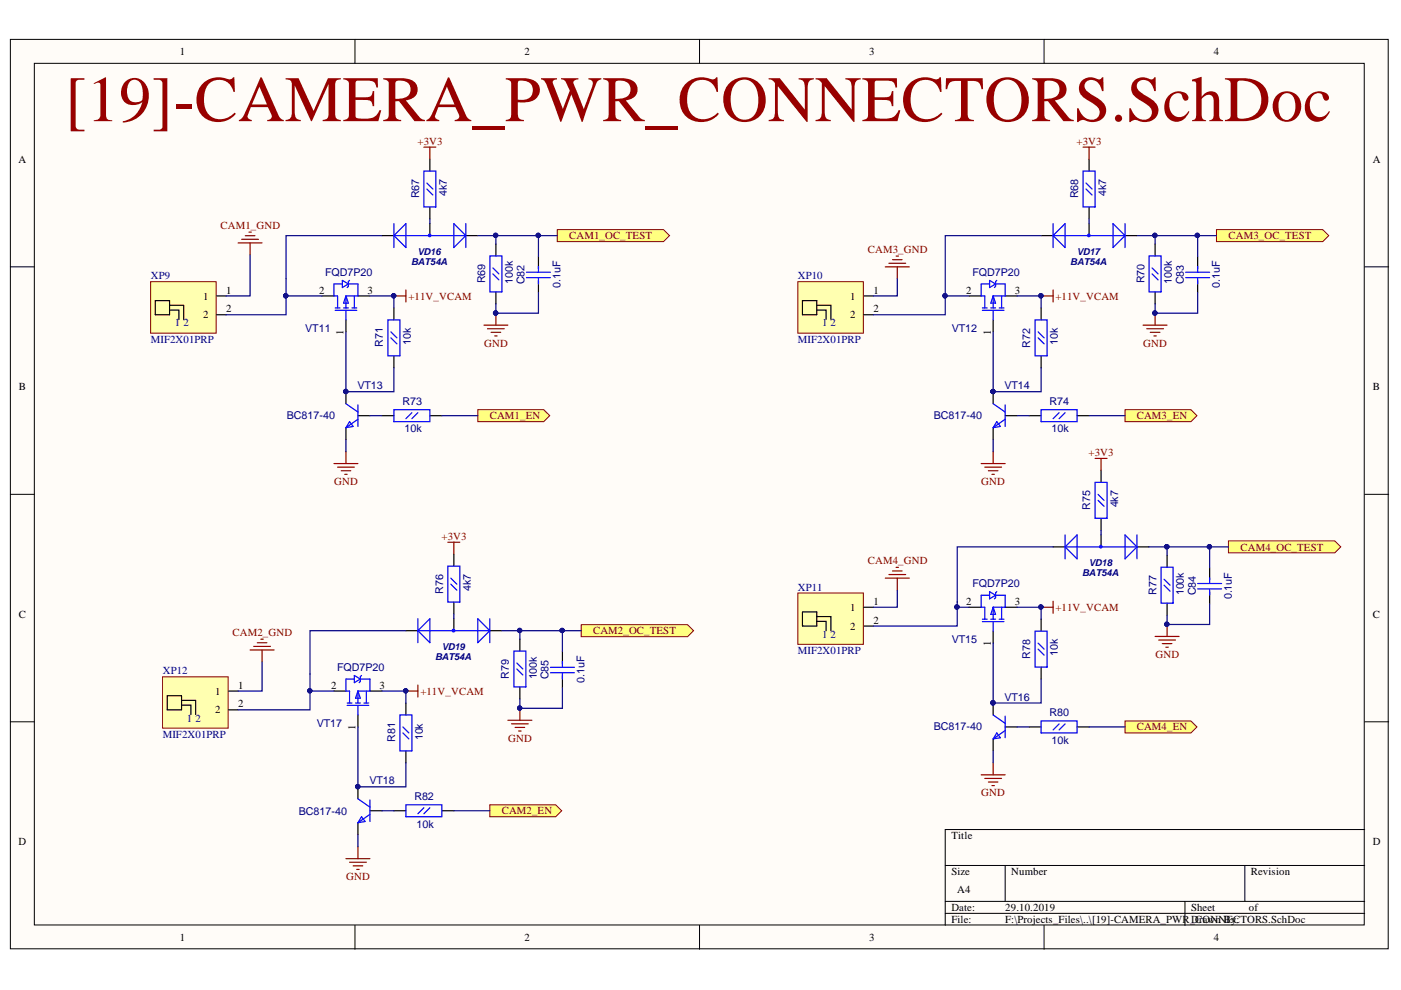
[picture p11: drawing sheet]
<svg xmlns="http://www.w3.org/2000/svg" width="297mm" height="210mm" viewBox="0 0 297 210" stroke-linecap="round" stroke-linejoin="round" font-family="sans-serif">
<defs><g id="words">
<text font-size="13.8" fill="#980000" x="13.8" y="25.7">[19]-CAMERA_PWR_CONNECTORS.SchDoc</text>
<g font-size="2.3">
<text x="38.1" y="11.7">1</text>
<text x="111.2" y="11.7">2</text>
<text x="184.3" y="11.7">3</text>
<text x="257.4" y="11.7">4</text>
<text x="3.9" y="34.5">A</text>
<text x="291.1" y="34.5">A</text>
<text x="43" y="63.5">1</text>
<text x="48" y="62.3">1</text>
<text x="67.7" y="62.3">2</text>
<text x="77.9" y="62.3">3</text>
<text x="180.2" y="63.5">1</text>
<text x="185.2" y="62.3">1</text>
<text x="204.8" y="62.3">2</text>
<text x="215.2" y="62.3">3</text>
<text x="43" y="67.5">2</text>
<text x="48" y="66.2">2</text>
<text x="72.8" y="71" transform="rotate(-90 72.8 71)">1</text>
<text x="180.2" y="67.5">2</text>
<text x="185.2" y="66.2">2</text>
<text x="210.1" y="71" transform="rotate(-90 210.1 71)">1</text>
<text x="4" y="82.7">B</text>
<text x="291.1" y="82.7">B</text>
<text x="4" y="131">C</text>
<text x="180.2" y="129.5">1</text>
<text x="185.2" y="128.3">1</text>
<text x="204.8" y="128.3">2</text>
<text x="215.2" y="128.3">3</text>
<text x="291.1" y="131">C</text>
<text x="180.2" y="133.5">2</text>
<text x="185.2" y="132.2">2</text>
<text x="210.1" y="137" transform="rotate(-90 210.1 137)">1</text>
<text x="45.6" y="147.3">1</text>
<text x="50.5" y="146">1</text>
<text x="50.5" y="150">2</text>
<text x="70.2" y="146">2</text>
<text x="80.4" y="146">3</text>
<text x="45.6" y="151.2">2</text>
<text x="75.4" y="154.8" transform="rotate(-90 75.4 154.8)">1</text>
<text x="3.9" y="179.2">D</text>
<text x="201.7" y="177.9">Title</text>
<text x="291.1" y="179.2">D</text>
<text x="201.7" y="185.6">Size</text>
<text x="214.4" y="185.6">Number</text>
<text x="265.2" y="185.6">Revision</text>
<text x="203" y="189.4">A4</text>
<text x="201.7" y="193.2">Date:</text>
<text x="201.7" y="195.7">File:</text>
<text x="213.1" y="193.2">29.10.2019</text>
<text x="213.1" y="195.7">F:\Projects_Files\..\[19]-CAMERA_PWR_DCONNBy:</text>
<text x="252.5" y="193.2">Sheet</text>
<text x="254.2" y="195.7">rawn ECTORS.SchDoc</text>
<text x="264.8" y="193.2">of</text>
<text x="38.1" y="199.5">1</text>
<text x="111.2" y="199.5">2</text>
<text x="184.3" y="199.5">3</text>
<text x="257.4" y="199.5">4</text>
</g>
<g font-size="2.3" fill="#800000">
<text x="88.5" y="30.7">+3V3</text>
<text x="228.3" y="30.7">+3V3</text>
<text x="46.8" y="48.5">CAM1_GND</text>
<text x="120.7" y="50.7">CAM1_OC_TEST</text>
<text x="184" y="53.6">CAM3_GND</text>
<text x="260.5" y="50.7">CAM3_OC_TEST</text>
<text x="86.6" y="63.5">+11V_VCAM</text>
<text x="223.8" y="63.5">+11V_VCAM</text>
<text x="102.7" y="73.5">GND</text>
<text x="242.4" y="73.5">GND</text>
<text x="103.9" y="88.9">CAM1_EN</text>
<text x="241" y="88.9">CAM3_EN</text>
<text x="230.8" y="96.7">+3V3</text>
<text x="70.9" y="102.8">GND</text>
<text x="208" y="102.8">GND</text>
<text x="93.6" y="114.5">+3V3</text>
<text x="184" y="119.6">CAM4_GND</text>
<text x="263" y="116.8">CAM4_OC_TEST</text>
<text x="223.8" y="129.5">+11V_VCAM</text>
<text x="49.3" y="134.8">CAM2_GND</text>
<text x="125.8" y="134.5">CAM2_OC_TEST</text>
<text x="245" y="139.5">GND</text>
<text x="89.1" y="147.3">+11V_VCAM</text>
<text x="241" y="154.9">CAM4_EN</text>
<text x="107.7" y="157.3">GND</text>
<text x="106.4" y="172.6">CAM2_EN</text>
<text x="208" y="168.8">GND</text>
<text x="73.4" y="186.7">GND</text>
</g>
<g font-size="2.3" fill="#000080">
<text x="94.7" y="41.6" transform="rotate(-90 94.7 41.6)">4k7</text>
<text x="234.5" y="41.6" transform="rotate(-90 234.5 41.6)">4k7</text>
<text x="88.9" y="42.1" transform="rotate(-90 88.9 42.1)">R67</text>
<text x="228.6" y="42.1" transform="rotate(-90 228.6 42.1)">R68</text>
<text x="32" y="59.2">XP9</text>
<text x="68.9" y="58.5">FQD7P20</text>
<text x="169.1" y="59.2">XP10</text>
<text x="206.2" y="58.5">FQD7P20</text>
<text x="102.8" y="60.1" transform="rotate(-90 102.8 60.1)">R69</text>
<text x="108.8" y="60.2" transform="rotate(-90 108.8 60.2)">100k</text>
<text x="111.2" y="60.2" transform="rotate(-90 111.2 60.2)">C82</text>
<text x="118.8" y="61.1" transform="rotate(-90 118.8 61.1)">0.1uF</text>
<text x="242.6" y="60.1" transform="rotate(-90 242.6 60.1)">R70</text>
<text x="248.5" y="60.2" transform="rotate(-90 248.5 60.2)">100k</text>
<text x="251" y="60.2" transform="rotate(-90 251 60.2)">C83</text>
<text x="258.6" y="61.1" transform="rotate(-90 258.6 61.1)">0.1uF</text>
<text x="37" y="69.2">1</text>
<text x="38.9" y="69.2">2</text>
<text x="64.7" y="70.3">VT11</text>
<text x="174.3" y="69.2">1</text>
<text x="176.1" y="69.2">2</text>
<text x="201.8" y="70.3">VT12</text>
<text x="32" y="72.8">MIF2X01PRP</text>
<text x="81.2" y="73.5" transform="rotate(-90 81.2 73.5)">R71</text>
<text x="87.1" y="73.2" transform="rotate(-90 87.1 73.2)">10k</text>
<text x="169.1" y="72.8">MIF2X01PRP</text>
<text x="218.4" y="73.7" transform="rotate(-90 218.4 73.7)">R72</text>
<text x="224.3" y="73.2" transform="rotate(-90 224.3 73.2)">10k</text>
<text x="75.8" y="82.6">VT13</text>
<text x="213" y="82.6">VT14</text>
<text x="60.8" y="88.9">BC817-40</text>
<text x="85.3" y="85.9">R73</text>
<text x="198" y="88.9">BC817-40</text>
<text x="222.5" y="85.9">R74</text>
<text x="85.8" y="91.7">10k</text>
<text x="222.9" y="91.7">10k</text>
<text x="237.1" y="107.6" transform="rotate(-90 237.1 107.6)">4k7</text>
<text x="231.1" y="108.2" transform="rotate(-90 231.1 108.2)">R75</text>
<text x="94" y="125.9" transform="rotate(-90 94 125.9)">R76</text>
<text x="99.8" y="125.4" transform="rotate(-90 99.8 125.4)">4k7</text>
<text x="169.1" y="125.2">XP11</text>
<text x="206.2" y="124.5">FQD7P20</text>
<text x="245.2" y="126.1" transform="rotate(-90 245.2 126.1)">R77</text>
<text x="251" y="126.2" transform="rotate(-90 251 126.2)">100k</text>
<text x="253.5" y="126.2" transform="rotate(-90 253.5 126.2)">C84</text>
<text x="261.2" y="127.1" transform="rotate(-90 261.2 127.1)">0.1uF</text>
<text x="174.3" y="135.2">1</text>
<text x="176.1" y="135.2">2</text>
<text x="201.8" y="136.3">VT15</text>
<text x="34.5" y="143">XP12</text>
<text x="71.5" y="142.2">FQD7P20</text>
<text x="107.9" y="143.9" transform="rotate(-90 107.9 143.9)">R79</text>
<text x="169.1" y="138.7">MIF2X01PRP</text>
<text x="218.4" y="139.7" transform="rotate(-90 218.4 139.7)">R78</text>
<text x="224.3" y="139.2" transform="rotate(-90 224.3 139.2)">10k</text>
<text x="113.8" y="144.1" transform="rotate(-90 113.8 144.1)">100k</text>
<text x="116.3" y="144.1" transform="rotate(-90 116.3 144.1)">C85</text>
<text x="123.9" y="144.8" transform="rotate(-90 123.9 144.8)">0.1uF</text>
<text x="213" y="148.5">VT16</text>
<text x="39.6" y="153">1</text>
<text x="41.4" y="153">2</text>
<text x="67.1" y="154">VT17</text>
<text x="198" y="154.9">BC817-40</text>
<text x="222.5" y="151.8">R80</text>
<text x="34.5" y="156.6">MIF2X01PRP</text>
<text x="83.8" y="157.2" transform="rotate(-90 83.8 157.2)">R81</text>
<text x="89.6" y="157" transform="rotate(-90 89.6 157)">10k</text>
<text x="222.9" y="157.7">10k</text>
<text x="78.3" y="166.3">VT18</text>
<text x="63.3" y="172.7">BC817-40</text>
<text x="87.9" y="169.6">R82</text>
<text x="88.3" y="175.5">10k</text>
</g>
<g font-size="2" fill="#000080">
<text x="87.1" y="56.2">BAT54A</text>
<text x="88.5" y="54">VD16</text>
<text x="226.9" y="56.2">BAT54A</text>
<text x="228.3" y="54">VD17</text>
<text x="229.5" y="122.2">BAT54A</text>
<text x="230.9" y="120">VD18</text>
<text x="93.7" y="137.8">VD19</text>
<text x="92.2" y="139.9">BAT54A</text>
</g>
</g></defs>
<g fill="#fffcf8" stroke="#000" stroke-width=".21">
<path d="M2.2 8.4h292.1v192.8h-292.1z"/>
<path d="M7.3 13.4h281.9v182.7h-281.9z"/>
</g>
<g fill="none" stroke="#000" stroke-width=".21">
<path d="M75.3 8.4v5M148.3 8.4v5M221.4 8.4v5M2.2 56.6h5.1M289.3 56.6h5.1M2.2 104.8h5.1M289.3 104.8h5.1M2.2 153h5.1M289.3 153h5.1M289.3 175.9h-88.9v20.3M75.3 196.2v5.1M148.3 196.2v5.1"/>
<path d="M200.4 183.5h88.9M200.4 191.1h88.9M200.4 193.7h88.9M213.1 183.5v7.6M221.4 196.2v5.1M251.2 191.1v5.1M263.9 183.5v7.6"/>
</g>
<path d="M31.9 59.7h13.9v10.9h-13.9z" fill="#ffffb0" stroke="#800000" stroke-width=".21"/>
<g fill="none" stroke="#000" stroke-width=".25">
<path d="M32.9 63.7h3v3h-3zM35.9 64.7h3v3M35.9 65.7h2v2M45.9 62.7h2M45.9 66.7h2M68.3 62.7h2.5M73.4 67.8v2.6M75.9 62.7h2.5M83.5 65.3v2.5M83.5 75.4v2.6M73.4 83.1v2.5M73.4 90.7v2.5"/>
<path d="M75.9 88.1h2.5M81 88.1h2.5M91.1 88.1h2.6"/>
</g>
<path d="M50.5 51.5h5.1M51.2 50.7h3.6M52 50h2M52.8 49.2h.5M53 51.5v2.5M70.8 98.3h5.1M71.6 99h3.5M72.3 99.8h2.1M73.4 95.7v2.6M73.1 100.6h.5" fill="none" stroke="#800000" stroke-width=".25"/>
<g fill="none" stroke="#00f" stroke-width=".25">
<path d="M72.6 59.4l1.3 .8-1.3 .8zM74.1 59.4l-.2 .3v1l-.3 .3M71.1 65.3h1M71.1 65.8h4.5M72.6 60.2h-1.8v2.5h.8v2.6M72.8 65.3h1.1M73.4 62.7v2.6M73.4 65.8v2M73.4 62.7l.5 1.6h-1.1zM73.9 60.2h2v2.5h-2.5M74.6 65.3h1M75.1 62.7v2.6"/>
<path d="M82.2 67.8h2.6v7.6h-2.6zM82.9 71.6l1.3 1.3M82.9 70.4l1.3 1.2M73.4 85.6l2.5 1.8M74.1 89.4l.8 1-1.5 .3zM75.9 85.8v4.6M75.9 88.9l-2.5 1.8M83.5 86.9h7.6v2.5h-7.6zM87.3 87.5l-1.2 1.3M88.6 87.5l-1.3 1.3"/>
</g>
<circle cx="73.3" cy="83" r=".46" fill="#000080" stroke="#000080" stroke-width=".21"/>
<path d="M101.3 86.9h14l1.2 1.2-1.2 1.3h-14z" fill-rule="evenodd" fill="#ffff80" stroke="#800000" stroke-width=".21"/>
<path d="M34.5 143.5h13.9v10.9h-13.9z" fill="#ffffb0" stroke="#800000" stroke-width=".21"/>
<g fill="none" stroke="#000" stroke-width=".25">
<path d="M35.5 147.5h3v3h-3zM38.5 148.5h3v3M38.5 149.5h2v2M48.5 146.5h2M48.5 150.5h2M70.8 146.5h2.6M75.9 151.6v2.5M78.4 146.5h2.6M86.1 149.1v2.5M86.1 159.2v2.5M75.9 166.8v2.6M75.9 174.4v2.6"/>
<path d="M78.4 171.9h2.6M83.5 171.9h2.6M93.7 171.9h2.5"/>
</g>
<path d="M53 137.8h5.1M53.8 137h3.5M54.5 136.3h2.1M55.3 135.5h.5M55.6 137.8v2.5M75.9 179.5v2.6M73.4 182.1h5M74.1 182.8h3.6M74.9 183.6h2M75.6 184.3h.5" fill="none" stroke="#800000" stroke-width=".25"/>
<g fill="none" stroke="#00f" stroke-width=".25">
<path d="M73.6 149.1h1M73.6 149.6h4.6M75.1 144h-1.7v2.5h.7v2.6M75.1 143.2l1.3 .8-1.3 .7zM75.4 149.1h1M75.9 146.5v2.6M75.9 149.6v2M75.9 146.5l.5 1.5h-1zM76.4 144h2v2.5h-2.5M76.7 143.2l-.3 .3v1l-.3 .2M77.2 149.1h1M77.7 146.5v2.6"/>
<path d="M84.8 151.6h2.5v7.6h-2.5zM85.4 155.4l1.3 1.3M85.4 154.1l1.3 1.3M75.9 169.4l2.5 1.7M76.7 173.2l.7 1-1.5 .2zM78.4 169.6v4.6M78.4 172.7l-2.5 1.7M86.1 170.6h7.6v2.6h-7.6zM89.9 171.3l-1.3 1.2M91.1 171.3l-1.2 1.2"/>
</g>
<circle cx="75.8" cy="166.8" r=".46" fill="#000080" stroke="#000080" stroke-width=".21"/>
<path d="M103.8 170.6h14l1.3 1.3-1.3 1.3h-14z" fill-rule="evenodd" fill="#ffff80" stroke="#800000" stroke-width=".21"/>
<path d="M83.5 62.7h2.6M86.1 61.5v2.5M86.1 146.5h2.5M88.6 145.2v2.6" fill="none" stroke="#800000" stroke-width=".25"/>
<g fill="#000080" stroke="#000080" stroke-width=".21">
<circle cx="83.5" cy="62.7" r=".46"/>
<circle cx="86" cy="146.5" r=".46"/>
</g>
<path d="M169.2 59.7h13.9v10.9h-13.9z" fill="#ffffb0" stroke="#800000" stroke-width=".21"/>
<g fill="none" stroke="#000" stroke-width=".25">
<path d="M170.1 63.7h3.1v3h-3.1zM173.2 64.7h3v3M173.2 65.7h1.9v2M183.2 62.7h2M183.2 66.7h2M205.5 62.7h2.5M210.6 67.8v2.6M213.1 62.7h2.6M220.7 65.3v2.5M220.7 75.4v2.6M210.6 83.1v2.5M210.6 90.7v2.5"/>
<path d="M213.1 88.1h2.6M218.2 88.1h2.5M228.4 88.1h2.5"/>
</g>
<path d="M187.7 56.6h5.1M188.5 55.8h3.5M189.2 55.1h2.1M190 54.3h.5M190.2 56.6v2.5M208 98.3h5.1M208.8 99h3.6M209.6 99.8h2M210.6 95.7v2.6M210.3 100.6h.5" fill="none" stroke="#800000" stroke-width=".25"/>
<g fill="none" stroke="#00f" stroke-width=".25">
<path d="M209.8 59.4l1.3 .8-1.3 .8zM211.3 59.4l-.2 .3v1l-.3 .3M208.3 65.3h1M208.3 65.8h4.6M209.8 60.2h-1.8v2.5h.8v2.6M210.1 65.3h1M210.6 62.7v2.6M210.6 65.8v2M210.6 62.7l.5 1.6h-1zM211.1 60.2h2v2.5h-2.5M211.8 65.3h1.1M212.4 62.7v2.6"/>
<path d="M219.5 67.8h2.5v7.6h-2.5zM220.1 71.6l1.3 1.3M220.1 70.4l1.3 1.2M210.6 85.6l2.5 1.8M211.3 89.4l.8 1-1.5 .3zM213.1 85.8v4.6M213.1 88.9l-2.5 1.8M220.7 86.9h7.7v2.5h-7.7zM224.5 87.5l-1.2 1.3M225.8 87.5l-1.3 1.3"/>
</g>
<circle cx="210.5" cy="83" r=".46" fill="#000080" stroke="#000080" stroke-width=".21"/>
<path d="M238.5 86.9h14l1.3 1.2-1.3 1.3h-14z" fill-rule="evenodd" fill="#ffff80" stroke="#800000" stroke-width=".21"/>
<path d="M169.2 125.7h13.9v10.9h-13.9z" fill="#ffffb0" stroke="#800000" stroke-width=".21"/>
<g fill="none" stroke="#000" stroke-width=".25">
<path d="M170.1 129.7h3.1v3h-3.1zM173.2 130.7h3v3M173.2 131.7h1.9v2M183.2 128.7h2M183.2 132.7h2M205.5 128.7h2.5M210.6 133.8v2.6M213.1 128.7h2.6M220.7 131.3v2.5M210.6 149.1v2.5M210.6 156.7v2.5M213.1 154.1h2.6"/>
<path d="M218.2 154.1h2.5M220.7 141.4v2.6M228.4 154.1h2.5"/>
</g>
<path d="M187.7 122.6h5.1M188.5 121.8h3.5M189.2 121.1h2.1M190 120.3h.5M190.2 122.6v2.5M208 164.3h5.1M208.8 165h3.6M209.6 165.8h2M210.3 166.6h.5M210.6 161.7v2.6" fill="none" stroke="#800000" stroke-width=".25"/>
<g fill="none" stroke="#00f" stroke-width=".25">
<path d="M208.3 131.3h1M208.3 131.8h4.6M209.8 126.2h-1.8v2.5h.8v2.6M209.8 125.4l1.3 .8-1.3 .8zM210.1 131.3h1M210.6 128.7v2.6M210.6 131.8v2M210.6 128.7l.5 1.6h-1zM211.1 126.2h2v2.5h-2.5M211.3 125.4l-.2 .3v1l-.3 .3M211.8 131.3h1.1M212.4 128.7v2.6"/>
<path d="M219.5 133.8h2.5v7.6h-2.5zM220.1 137.6l1.3 1.3M220.1 136.4l1.3 1.2M210.6 151.6l2.5 1.8M211.3 155.4l.8 1-1.5 .3zM213.1 151.8v4.6M213.1 154.9l-2.5 1.8M220.7 152.9h7.7v2.5h-7.7zM224.5 153.5l-1.2 1.3M225.8 153.5l-1.3 1.3"/>
</g>
<circle cx="210.5" cy="149" r=".46" fill="#000080" stroke="#000080" stroke-width=".21"/>
<path d="M238.5 152.9h14l1.3 1.2-1.3 1.3h-14z" fill-rule="evenodd" fill="#ffff80" stroke="#800000" stroke-width=".21"/>
<path d="M220.7 62.7h2.6M223.3 61.5v2.5M95 115h2.5M96.2 115v2.5M220.7 128.7h2.6M223.3 127.5v2.5M107.7 152.7h5.1M108.4 153.5h3.6M109.2 154.2h2M110 155h.5M110.2 150.2v2.5" fill="none" stroke="#800000" stroke-width=".25"/>
<g fill="#000080" stroke="#000080" stroke-width=".21">
<circle cx="220.7" cy="62.7" r=".46"/>
<circle cx="220.7" cy="128.7" r=".46"/>
<circle cx="110.2" cy="150.1" r=".46"/>
</g>
<path d="M96.2 117.5v2.5M86.1 133.7h2.5M96.2 127.7v2.5M96.2 131.2v2.5M103.8 133.7h2.6M110.2 135.5v2.5M119.2 138.2v2.5M110.2 145.7v2.5M119.2 143.3v2.5" fill="none" stroke="#000" stroke-width=".25"/>
<g fill="none" stroke="#00f" stroke-width=".25">
<path d="M88.6 133.7l2.5-2.5v5.1zM88.6 131.2v5.1M88.6 133.7h15.2M95 120h2.5v7.7h-2.5zM95.6 123.8l1.3 1.3M95.6 122.6l1.3 1.2M101.3 131.2l2.5 2.5-2.5 2.6zM103.8 131.2v5.1M109 138h2.5v7.7h-2.5zM109.6 141.8l1.3 1.3M109.6 140.6l1.3 1.2M116.7 141.5h5.1"/>
<path d="M116.7 142.6h5.1M119.2 140.2v1.3M119.2 142.8v1.2"/>
<circle cx="96.2" cy="133.7" r=".27"/>
<circle cx="96.2" cy="133.7" r=".08"/>
</g>
<path d="M123.2 132.5h22.6l1.2 1.2-1.2 1.3h-22.6z" fill-rule="evenodd" fill="#ffff80" stroke="#800000" stroke-width=".21"/>
<path d="M91.1 33.7v2.6M81 50h2.5M91.1 43.9v2.5M91.1 47.4v2.6M98.8 50h2.5M105.1 51.7v2.6M114.2 54.4v2.6M114.2 59.5v2.5M105.1 61.9v2.5" fill="none" stroke="#000" stroke-width=".25"/>
<g fill="none" stroke="#00f" stroke-width=".25">
<path d="M89.9 36.3h2.5v7.6h-2.5zM90.5 38.8l1.3 1.3M83.5 50l2.6-2.6v5.1zM83.5 47.4v5.1M83.5 50h15.3M90.5 40.1l1.3 1.3M96.2 47.4l2.6 2.6-2.6 2.5zM98.8 47.4v5.1M103.9 54.3h2.5v7.6h-2.5zM104.5 58.1l1.3 1.2M104.5 56.8l1.3 1.3M111.6 57.7h5.1"/>
<path d="M111.6 58.9h5.1M114.2 56.5v1.2M114.2 59v1.2"/>
<circle cx="91.1" cy="49.9" r=".09"/>
<circle cx="91.1" cy="49.9" r=".26"/>
</g>
<path d="M89.9 31.2h2.5M91.1 31.2v2.5M102.6 68.9h5.1M103.4 69.7h3.5M104.1 70.5h2.1M104.9 71.2h.5M105.1 66.4v2.5" fill="none" stroke="#800000" stroke-width=".25"/>
<circle cx="105.1" cy="66.4" r=".47" fill="#000080" stroke="#000080" stroke-width=".21"/>
<path d="M118.2 48.7h22.5l1.3 1.3-1.3 1.2h-22.5z" fill-rule="evenodd" fill="#ffff80" stroke="#800000" stroke-width=".21"/>
<path d="M230.9 33.7v2.6M220.7 50h2.6M230.9 43.9v2.5M230.9 47.4v2.6M238.5 50h2.6M244.9 51.7v2.6M253.9 54.4v2.6M253.9 59.5v2.5M244.9 61.9v2.5" fill="none" stroke="#000" stroke-width=".25"/>
<g fill="none" stroke="#00f" stroke-width=".25">
<path d="M229.6 36.3h2.6v7.6h-2.6zM230.3 38.8l1.2 1.3M223.3 50l2.5-2.6v5.1zM223.3 47.4v5.1M223.3 50h15.2M230.3 40.1l1.2 1.3M230.8 49.9l.1 .1zM236 47.4l2.5 2.6-2.5 2.5zM238.5 47.4v5.1M243.6 54.3h2.6v7.6h-2.6zM244.3 58.1l1.2 1.2M244.3 56.8l1.2 1.3"/>
<path d="M251.4 57.7h5.1M251.4 58.9h5.1M253.9 56.5v1.2M253.9 59v1.2"/>
<circle cx="230.8" cy="49.9" r=".26"/>
</g>
<path d="M229.6 31.2h2.6M230.9 31.2v2.5M242.4 68.9h5M243.1 69.7h3.6M243.9 70.5h2M244.6 71.2h.6M244.9 66.4v2.5" fill="none" stroke="#800000" stroke-width=".25"/>
<circle cx="244.8" cy="66.4" r=".46" fill="#000080" stroke="#000080" stroke-width=".21"/>
<path d="M257.9 48.7h22.6l1.2 1.3-1.2 1.2h-22.6z" fill-rule="evenodd" fill="#ffff80" stroke="#800000" stroke-width=".21"/>
<path d="M233.4 99.7v2.6M223.3 116h2.5M233.4 109.9v2.5M233.4 113.4v2.6M241.1 116h2.5M247.4 117.7v2.6M247.4 127.9v2.5M256.5 120.4v2.6M256.5 125.5v2.5" fill="none" stroke="#000" stroke-width=".25"/>
<g fill="none" stroke="#00f" stroke-width=".25">
<path d="M225.8 116l2.6-2.6v5.1zM225.8 113.4v5.1M225.8 116h15.3M232.2 102.3h2.5v7.6h-2.5zM232.8 106.1l1.3 1.2M232.8 104.8l1.3 1.3M238.5 113.4l2.6 2.6-2.6 2.5zM241.1 113.4v5.1M246.2 120.3h2.5v7.6h-2.5zM246.8 124.1l1.3 1.2M246.8 122.8l1.3 1.3M253.9 123.7h5.1"/>
<path d="M253.9 124.9h5.1M256.5 122.5v1.2M256.5 125v1.2"/>
<circle cx="233.4" cy="115.9" r=".26"/>
<circle cx="233.4" cy="115.9" r=".08"/>
</g>
<path d="M232.2 97.2h2.5M233.4 97.2v2.5M244.9 134.9h5.1M245.7 135.7h3.5M246.4 136.5h2.1M247.2 137.2h.5M247.4 132.4v2.5" fill="none" stroke="#800000" stroke-width=".25"/>
<circle cx="247.4" cy="132.4" r=".46" fill="#000080" stroke="#000080" stroke-width=".21"/>
<path d="M260.5 114.7h22.5l1.3 1.3-1.3 1.2h-22.5z" fill-rule="evenodd" fill="#ffff80" stroke="#800000" stroke-width=".21"/>
<g fill="none" stroke="#000080" stroke-width=".25">
<path d="M53 54v8.7h-5.1M81 50h-20.4v12.7h7.7M91.1 46.4v1M101.3 50h3.8M105.1 51.7v-1.7h9.1v4.4M114.2 50h4M190.2 59.1v3.6h-5M220.7 50h-20.3v12.7h5.1M230.9 46.4v1M241.1 50h3.8M244.9 51.7v-1.7h9v4.4M253.9 50h4"/>
<path d="M60.6 62.7v4h-12.7M73.4 70.4v12.7h10.1v-5.1M78.4 62.7h5.1v2.6M114.2 62v4.4h-9.1v-2M200.4 62.7v4h-15.2M210.6 70.4v12.7h10.1v-5.1M215.7 62.7h5v2.6M253.9 62v4.4h-9v-2M73.4 93.2v2.5M78.4 88.1h2.6M93.7 88.1h7.6M210.6 93.2v2.5"/>
<path d="M215.7 88.1h2.5M230.9 88.1h7.6M223.3 116h-20.4v12.7h2.6M233.4 112.4v1M243.6 116h3.8M247.4 117.7v-1.7h9.1v4.4M256.5 116h4M86.1 133.7h-20.4v12.8h5.1M96.2 130.2v1M106.4 133.7h3.8M110.2 135.5v-1.8h9v4.5M119.2 133.7h4"/>
<path d="M190.2 125.1v3.6h-5M202.9 128.7v4h-17.7M210.6 136.4v12.7h10.1v-5.1M215.7 128.7h5v2.6M256.5 128v4.4h-9.1v-2M55.6 140.3v6.2h-5.1M65.7 146.5v4h-15.2M75.9 154.1v12.7h10.2v-5.1M81 146.5h5.1v2.6M119.2 145.8v4.4h-9v-2M210.6 159.2v2.5M215.7 154.1h2.5"/>
<path d="M230.9 154.1h7.6M75.9 177v2.5M81 171.9h2.5M96.2 171.9h7.6"/>
</g>
<g fill="#000080" stroke="#000080" stroke-width=".21">
<circle cx="73.3" cy="83" r=".46"/>
<circle cx="83.5" cy="62.7" r=".46"/>
<circle cx="75.8" cy="166.8" r=".46"/>
<circle cx="86" cy="146.5" r=".46"/>
<circle cx="210.5" cy="83" r=".46"/>
<circle cx="220.7" cy="62.7" r=".46"/>
<circle cx="210.5" cy="149" r=".46"/>
<circle cx="220.7" cy="128.7" r=".46"/>
<circle cx="110.2" cy="150.1" r=".46"/>
<circle cx="110.2" cy="133.7" r=".46"/>
<circle cx="119.2" cy="133.7" r=".46"/>
<circle cx="105.1" cy="66.4" r=".47"/>
<circle cx="105.1" cy="49.9" r=".46"/>
<circle cx="114.1" cy="49.9" r=".46"/>
<circle cx="244.8" cy="66.4" r=".46"/>
<circle cx="244.9" cy="49.9" r=".46"/>
<circle cx="253.9" cy="49.9" r=".46"/>
<circle cx="247.4" cy="132.4" r=".46"/>
<circle cx="247.4" cy="115.9" r=".47"/>
<circle cx="256.4" cy="115.9" r=".46"/>
<circle cx="200.4" cy="62.7" r=".46"/>
<circle cx="65.7" cy="146.5" r=".46"/>
<circle cx="60.6" cy="62.7" r=".47"/>
<circle cx="202.9" cy="128.7" r=".46"/>
</g>
<use href="#words"/>
</svg>
